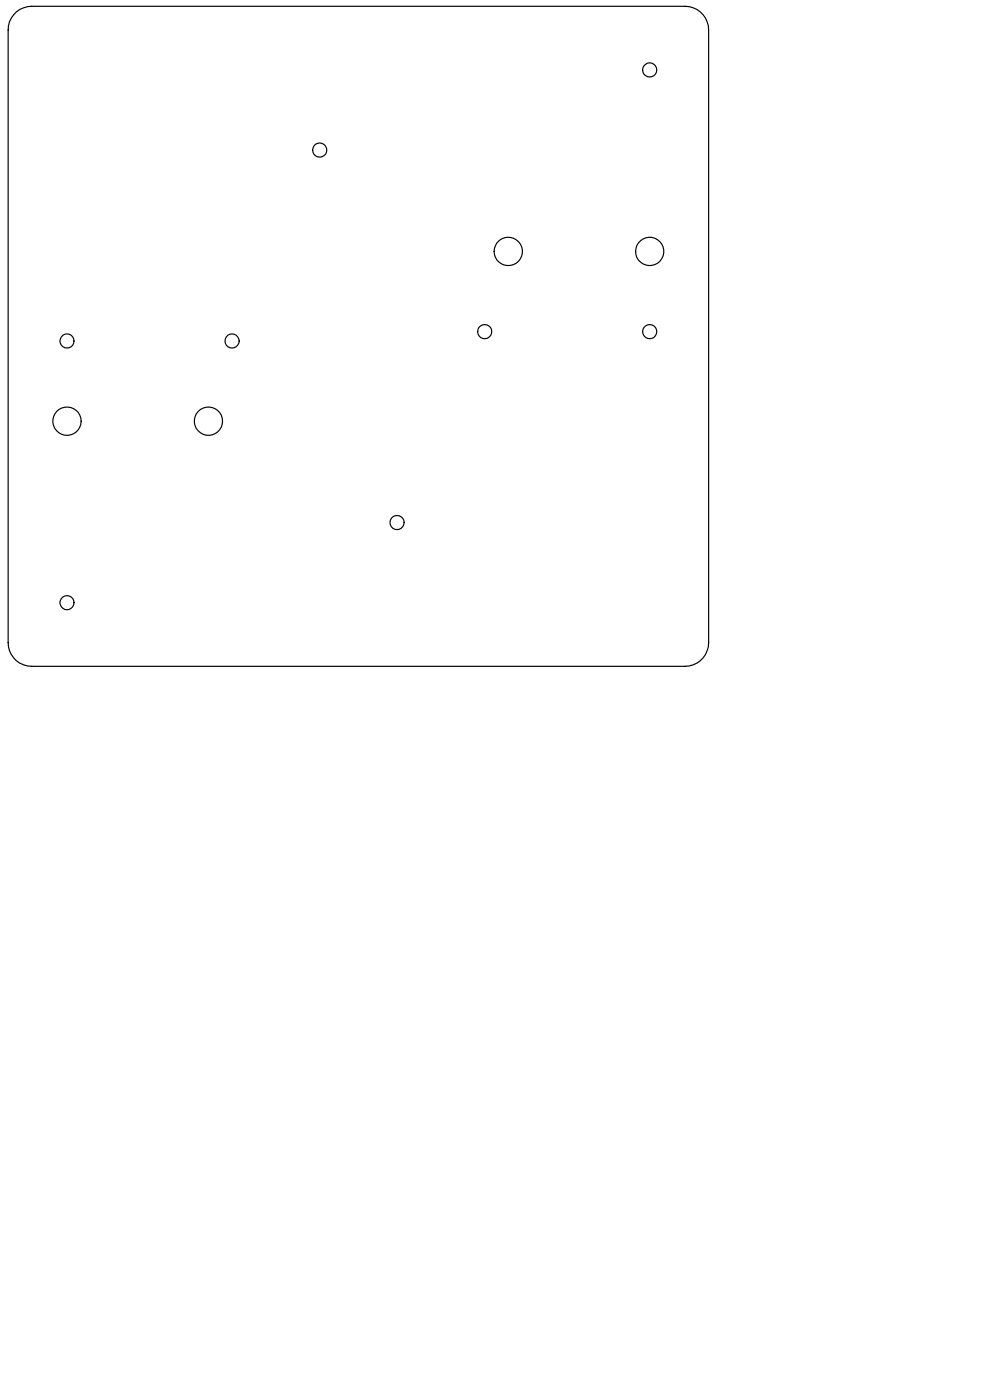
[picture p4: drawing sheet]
<svg xmlns="http://www.w3.org/2000/svg" width="210mm" height="297mm" viewBox="0 0 210 297" stroke-linecap="round" stroke-linejoin="round" font-family="sans-serif">
<g fill="none" stroke="#000" stroke-width=".25">
<path d="M3.5 2.5a5.4 5.4 0 0 1 3.2-1.2h138.6a5 5 0 0 1 5 5v130a5 5 0 0 1-5 5.1h-138.6a5 5 0 0 1-5-5.1v-130a4.9 4.9 0 0 1 1.8-3.8z"/>
<circle cx="137.8" cy="14.8" r="1.5"/>
<circle cx="67.8" cy="31.8" r="1.5"/>
<circle cx="107.8" cy="53.3" r="3"/>
<circle cx="137.8" cy="53.3" r="2.99"/>
<circle cx="14.2" cy="72.3" r="1.5"/>
<circle cx="49.2" cy="72.3" r="1.51"/>
<circle cx="102.8" cy="70.4" r="1.5"/>
<circle cx="137.8" cy="70.4" r="1.51"/>
<circle cx="14.2" cy="89.3" r="3"/>
<circle cx="44.2" cy="89.3" r="2.99"/>
<circle cx="84.2" cy="110.9" r="1.51"/>
<circle cx="14.2" cy="127.8" r="1.48"/>
</g>
</svg>
